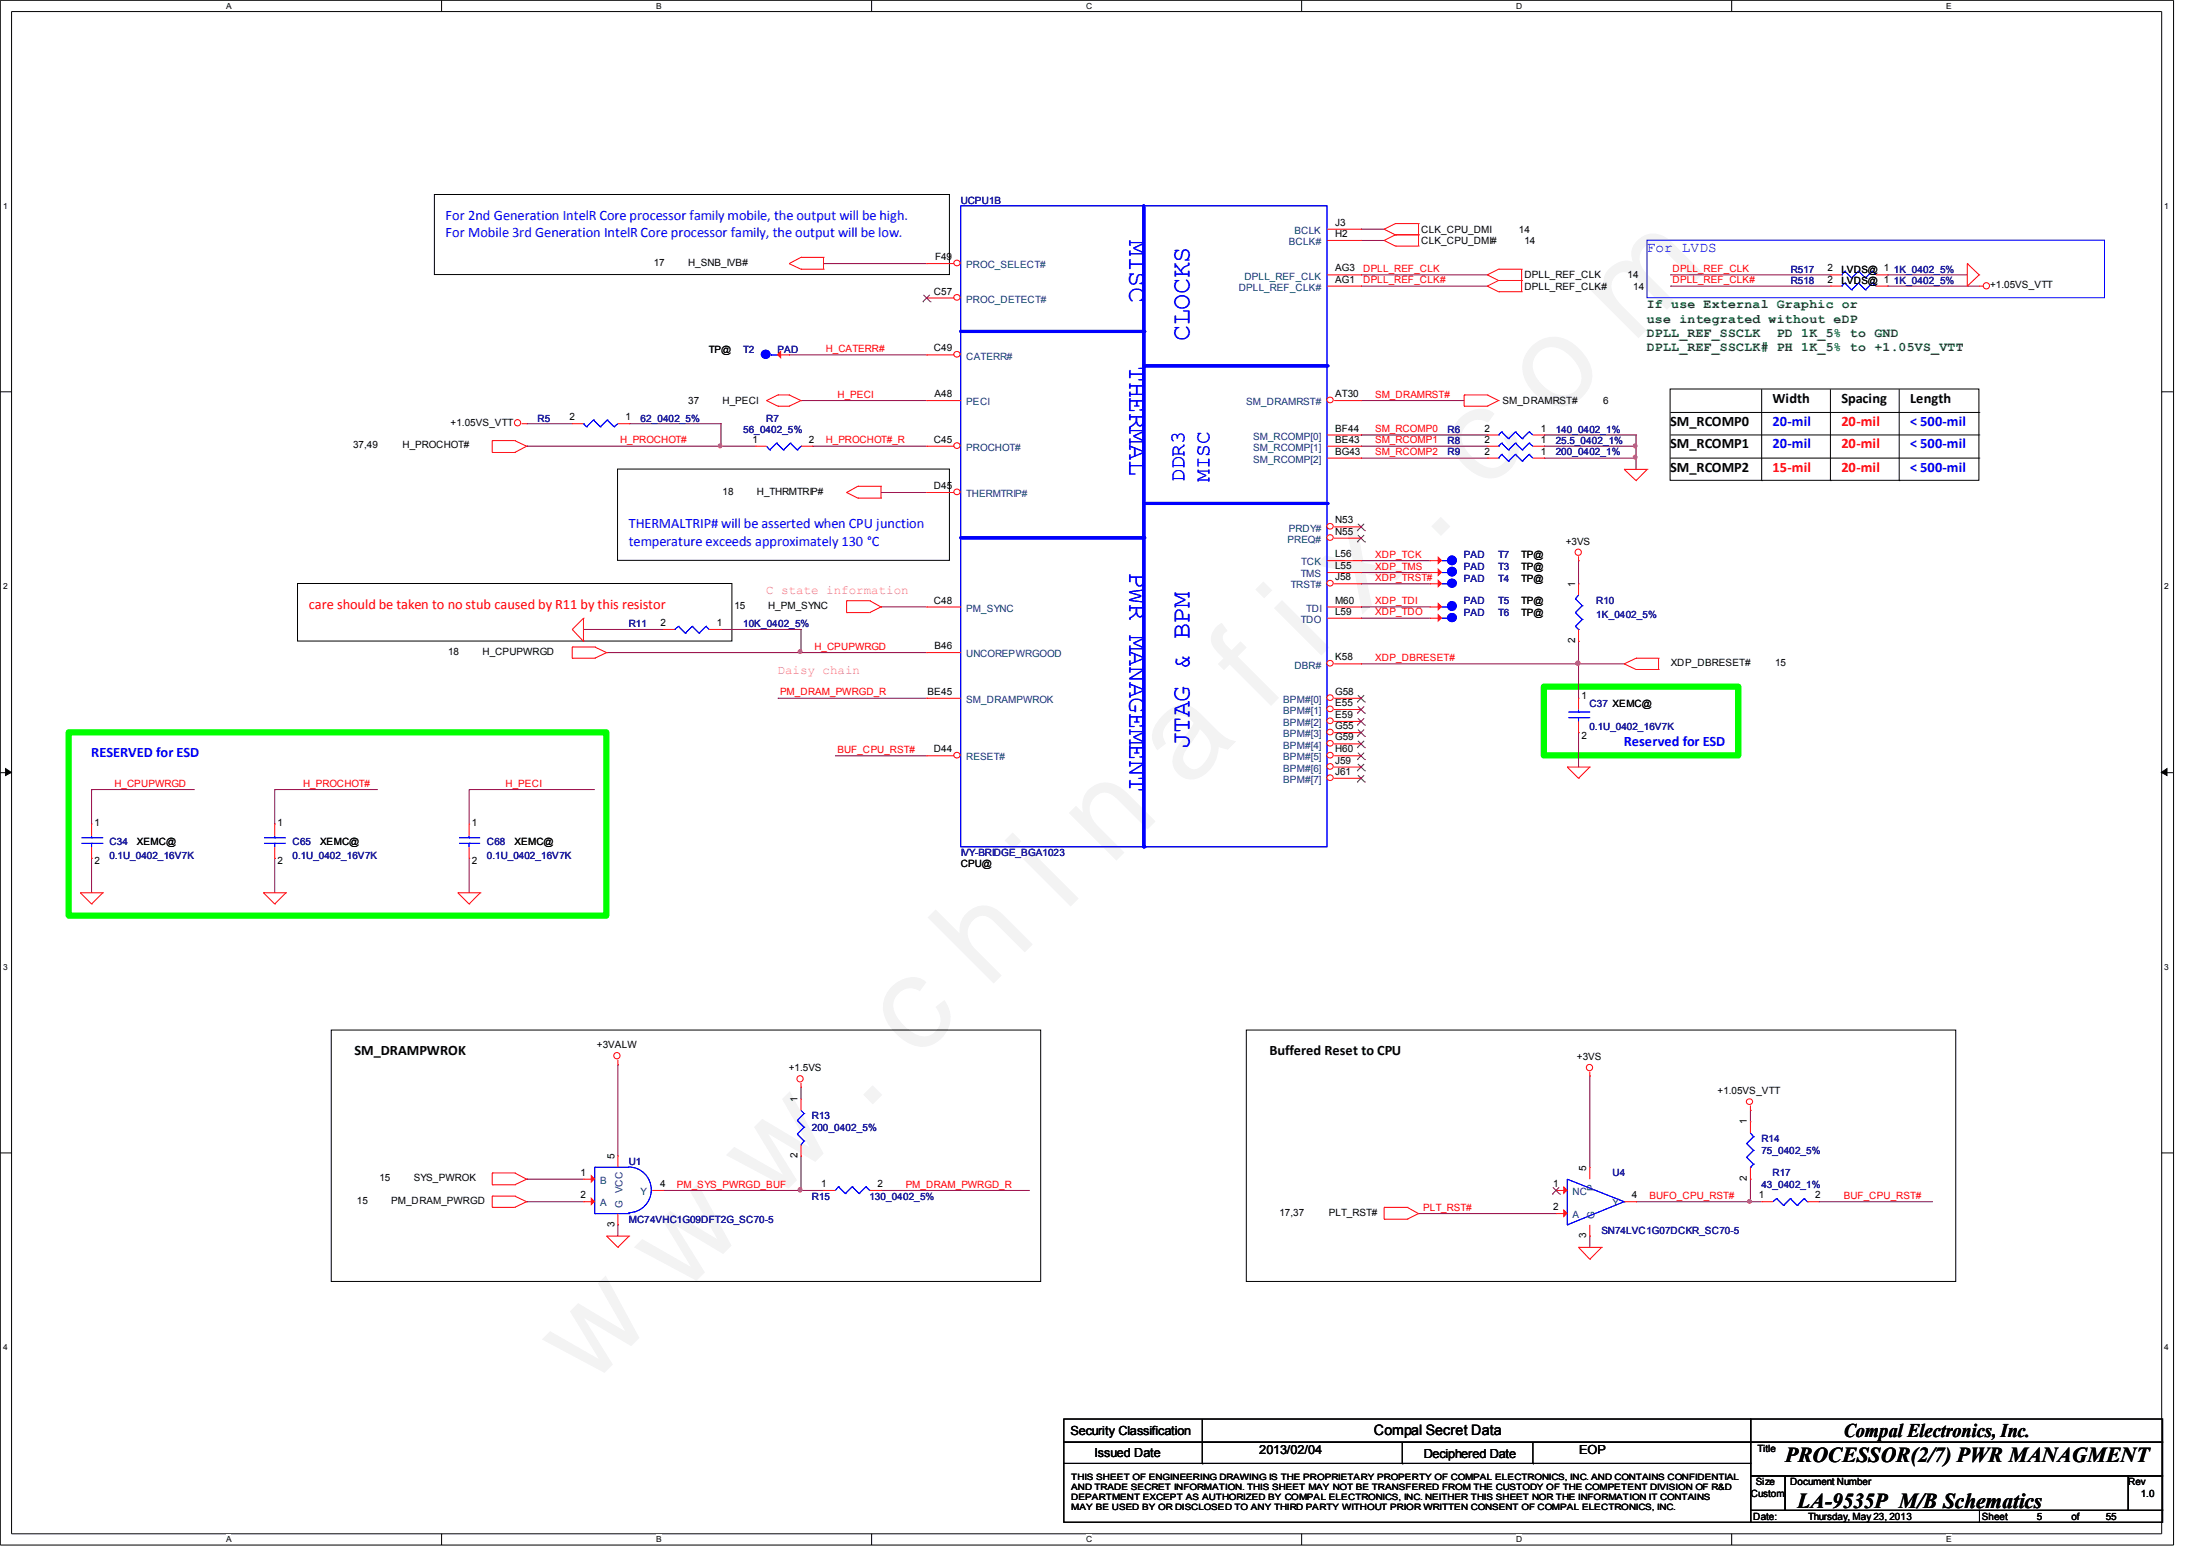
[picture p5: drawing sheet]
<svg xmlns="http://www.w3.org/2000/svg" width="297mm" height="210mm" viewBox="0 0 297 210" stroke-linecap="round" stroke-linejoin="round" font-family="sans-serif">
<defs><g id="words">
<text font-size="17.6" fill="#f0f" x="79.7" y="188" transform="rotate(-45 79.7 188)">w w w . c h i n a f i x . c o m</text>
<g font-size="3.5" fill="#00f">
<text x="153" y="32.5" transform="rotate(90 153 32.5)">MISC</text>
<text x="161.1" y="46.1" transform="rotate(-90 161.1 46.1)">CLOCKS</text>
<text x="153" y="49.5" transform="rotate(90 153 49.5)">THERMAL</text>
<text x="153" y="77.5" transform="rotate(90 153 77.5)">PWR MANAGEMENT</text>
<text x="161.1" y="101.3" transform="rotate(-90 161.1 101.3)">JTAG &amp; BPM</text>
</g>
<g font-size="2.9">
<text x="241.8" y="198">PROCESSOR(2/7) PWR MANAGMENT</text>
<text x="243.5" y="204.1">LA-9535P M/B Schematics</text>
</g>
<g font-size="2.8" fill="#00f">
<text x="160.4" y="65.2" transform="rotate(-90 160.4 65.2)">DDR3</text>
<text x="163.8" y="65.2" transform="rotate(-90 163.8 65.2)">MISC</text>
</g>
<text font-size="2.6" x="249.8" y="194.6">Compal Electronics, Inc.</text>
<g font-size="1.9" fill="#00f">
<text x="60.4" y="29.7">For 2nd Generation IntelR Core processor family mobile, the output will be high.</text>
<text x="60.4" y="32.1">For Mobile 3rd Generation IntelR Core processor family, the output will be low.</text>
<text x="223.1" y="34.1">For LVDS</text>
<text x="240.1" y="57.7">20-mil</text>
<text x="258.7" y="57.7">&lt; 500-mil</text>
<text x="240.1" y="60.7">20-mil</text>
<text x="258.7" y="60.7">&lt; 500-mil</text>
<text x="258.7" y="63.8">&lt; 500-mil</text>
<text x="85.2" y="71.5">THERMALTRIP# will be asserted when CPU junction</text>
<text x="85.2" y="73.9">temperature exceeds approximately 130 °C</text>
<text x="220" y="101">Reserved for ESD</text>
<text x="12.4" y="102.5">RESERVED for ESD</text>
</g>
<g font-size="1.9">
<text x="226.2" y="57.7">SM_RCOMP0</text>
<text x="240.1" y="54.5">Width</text>
<text x="249.4" y="54.5">Spacing</text>
<text x="258.7" y="54.5">Length</text>
<text x="226.2" y="60.7">SM_RCOMP1</text>
<text x="226.2" y="63.8">SM_RCOMP2</text>
<text x="48" y="142.8">SM_DRAMPWROK</text>
<text x="172" y="142.8">Buffered Reset to CPU</text>
<text x="186.1" y="194.3">Compal Secret Data</text>
</g>
<g font-size="1.9" fill="#f00">
<text x="249.4" y="57.7">20-mil</text>
<text x="240.1" y="63.8">15-mil</text>
<text x="249.4" y="60.7">20-mil</text>
<text x="249.4" y="63.8">20-mil</text>
<text x="41.8" y="82.4">care should be taken to no stub caused by R11 by this resistor</text>
</g>
<g font-size="1.8" fill="#008000">
<text x="223.1" y="41.7">If use External Graphic or</text>
<text x="223.1" y="43.7">use integrated without eDP</text>
<text x="223.1" y="45.6">DPLL_REF_SSCLK</text>
<text x="223.1" y="47.6">DPLL_REF_SSCLK# PH 1K_5% to +1.05VS_VTT</text>
<text x="240.7" y="45.6">PD 1K_5% to GND</text>
</g>
<g font-size="1.7" fill="#f0f">
<text x="103.8" y="80.4">C state information</text>
<text x="105.3" y="91.3">Daisy chain</text>
</g>
<g font-size="1.7">
<text x="145" y="194.3">Security Classification</text>
<text x="148.3" y="197.3">Issued Date</text>
<text x="170.6" y="196.9">2013/02/04</text>
<text x="192.9" y="197.4">Deciphered Date</text>
<text x="213.9" y="196.9">EOP</text>
</g>
<g font-size="1.4" fill="#000080">
<text x="130.1" y="27.6">UCPU1B</text>
<text x="242.6" y="36.9">R517</text>
<text x="242.6" y="38.4">R518</text>
<text x="256.5" y="36.9">1K_0402_5%</text>
<text x="256.5" y="38.4">1K_0402_5%</text>
<text x="100.7" y="47.8">T2</text>
<text x="105.3" y="47.8">PAD</text>
<text x="72.8" y="57.1">R5</text>
<text x="86.8" y="57.1">62_0402_5%</text>
<text x="100.7" y="58.6">56_0402_5%</text>
<text x="103.8" y="57.1">R7</text>
<text x="196.1" y="58.6">R6</text>
<text x="210.7" y="58.6">140_0402_1%</text>
<text x="196.1" y="61.6">R9</text>
<text x="196.1" y="60.1">R8</text>
<text x="210.7" y="61.6">200_0402_1%</text>
<text x="210.7" y="60.1">25.5_0402_1%</text>
<text x="198.3" y="77.1">PAD</text>
<text x="198.3" y="75.6">PAD</text>
<text x="202.9" y="77.1">T3</text>
<text x="202.9" y="75.6">T7</text>
<text x="198.3" y="78.7">PAD</text>
<text x="198.3" y="83.4">PAD</text>
<text x="198.3" y="81.8">PAD</text>
<text x="202.9" y="78.7">T4</text>
<text x="202.9" y="83.4">T6</text>
<text x="202.9" y="81.8">T5</text>
<text x="216.2" y="81.8">R10</text>
<text x="216.2" y="83.7">1K_0402_5%</text>
<text x="85.2" y="84.9">R11</text>
<text x="100.7" y="84.9">10K_0402_5%</text>
<text x="215.3" y="95.8">C37 XEMC@</text>
<text x="215.3" y="98.9">0.1U_0402_16V7K</text>
<text x="14.8" y="114.4">C34</text>
<text x="14.8" y="116.2">0.1U_0402_16V7K</text>
<text x="39.6" y="114.4">C65</text>
<text x="39.6" y="116.2">0.1U_0402_16V7K</text>
<text x="66" y="114.4">C68</text>
<text x="66" y="116.2">0.1U_0402_16V7K</text>
<text x="130.1" y="115.9">IVY-BRIDGE_BGA1023</text>
<text x="110" y="151.6">R13</text>
<text x="110" y="153.1">200_0402_5%</text>
<text x="238.6" y="154.6">R14</text>
<text x="85.2" y="157.7">U1</text>
<text x="218.4" y="159.3">U4</text>
<text x="238.6" y="156.2">75_0402_5%</text>
<text x="238.6" y="160.9">43_0402_1%</text>
<text x="240.1" y="159.3">R17</text>
<text x="85.2" y="165.5">MC74VHC1G09DFT2G_SC70-5</text>
<text x="110" y="162.4">R15</text>
<text x="117.8" y="162.4">130_0402_5%</text>
<text x="216.9" y="167">SN74LVC1G07DCKR_SC70-5</text>
</g>
<g font-size="1.4">
<text x="126.7" y="35.2">F49</text>
<text x="180.8" y="32.1">H2</text>
<text x="180.8" y="30.6">J3</text>
<text x="192.5" y="33">CLK_CPU_DMI#</text>
<text x="192.5" y="31.5">CLK_CPU_DMI</text>
<text x="205.7" y="31.5">14</text>
<text x="206.5" y="33">14</text>
<text x="88.6" y="36.1">17</text>
<text x="93.2" y="36.1">H_SNB_IVB#</text>
<text x="126.5" y="39.9">C57</text>
<text x="180.8" y="38.3">AG1</text>
<text x="180.8" y="36.7">AG3</text>
<text x="206.5" y="37.7">DPLL_REF_CLK</text>
<text x="206.5" y="39.2">DPLL_REF_CLK#</text>
<text x="220.5" y="37.7">14</text>
<text x="221.2" y="39.2">14</text>
<text x="247.6" y="36.7">2</text>
<text x="247.6" y="38.3">2</text>
<text x="249.4" y="36.9">LVDS@ 1</text>
<text x="249.4" y="38.4">LVDS@ 1</text>
<text x="269.6" y="39">+1.05VS_VTT</text>
<text x="96" y="47.8">TP@</text>
<text x="126.5" y="47.6">C49</text>
<text x="126.6" y="53.8">A48</text>
<text x="180.8" y="53.8">AT30</text>
<text x="61" y="57.7">+1.05VS_VTT</text>
<text x="77.1" y="56.9">2</text>
<text x="84.8" y="56.9">1</text>
<text x="93.2" y="54.7">37</text>
<text x="97.9" y="54.7">H_PECI</text>
<text x="101.9" y="59.9">1</text>
<text x="109.6" y="59.9">2</text>
<text x="126.5" y="59.9">C45</text>
<text x="180.8" y="59.9">BE43</text>
<text x="180.8" y="58.4">BF44</text>
<text x="201.1" y="59.9">2</text>
<text x="201.1" y="58.4">2</text>
<text x="203.5" y="54.7">SM_DRAMRST#</text>
<text x="208.7" y="59.9">1</text>
<text x="208.7" y="58.4">1</text>
<text x="217.2" y="54.7">6</text>
<text x="47.8" y="60.7">37,49</text>
<text x="54.5" y="60.7">H_PROCHOT#</text>
<text x="180.8" y="61.6">BG43</text>
<text x="201.1" y="61.6">2</text>
<text x="208.7" y="61.6">1</text>
<text x="97.9" y="67.1">18</text>
<text x="102.5" y="67.1">H_THRMTRIP#</text>
<text x="126.5" y="66.2">D45</text>
<text x="180.8" y="70.9">N53</text>
<text x="180.8" y="72.4">N55</text>
<text x="180.8" y="75.4">L56</text>
<text x="180.8" y="77">L55</text>
<text x="206.1" y="77.1">TP@</text>
<text x="206.1" y="75.6">TP@</text>
<text x="212.1" y="73.7">+3VS</text>
<text x="99.5" y="82.5">15</text>
<text x="104.1" y="82.5">H_PM_SYNC</text>
<text x="126.5" y="81.7">C48</text>
<text x="180.8" y="78.6">J58</text>
<text x="180.8" y="81.7">M60</text>
<text x="180.8" y="83.2">L59</text>
<text x="206.1" y="78.7">TP@</text>
<text x="206.1" y="83.4">TP@</text>
<text x="206.1" y="81.8">TP@</text>
<text x="60.7" y="88.6">18</text>
<text x="65.4" y="88.6">H_CPUPWRGD</text>
<text x="89.5" y="84.8">2</text>
<text x="97.1" y="84.8">1</text>
<text x="126.6" y="87.9">B46</text>
<text x="180.8" y="89.4">K58</text>
<text x="125.6" y="94.1">BE45</text>
<text x="180.8" y="94.1">G58</text>
<text x="180.8" y="95.6">E55</text>
<text x="214.2" y="94.7">1</text>
<text x="226.3" y="90.2">XDP_DBRESET#</text>
<text x="240.5" y="90.2">15</text>
<text x="126.5" y="101.9">D44</text>
<text x="180.8" y="97.2">E59</text>
<text x="180.8" y="98.7">G55</text>
<text x="180.8" y="100.2">G59</text>
<text x="180.8" y="101.9">H60</text>
<text x="214.2" y="100">2</text>
<text x="180.8" y="103.4">J59</text>
<text x="180.8" y="104.9">J61</text>
<text x="12.8" y="111.8">1</text>
<text x="37.6" y="111.8">1</text>
<text x="63.9" y="111.8">1</text>
<text x="12.8" y="117">2</text>
<text x="18.5" y="114.4">XEMC@</text>
<text x="37.6" y="117">2</text>
<text x="43.3" y="114.4">XEMC@</text>
<text x="63.9" y="117">2</text>
<text x="69.7" y="114.4">XEMC@</text>
<text x="130.1" y="117.4">CPU@</text>
<text x="80.9" y="141.9">+3VALW</text>
<text x="213.6" y="143.5">+3VS</text>
<text x="106.8" y="145">+1.5VS</text>
<text x="232.7" y="148.2">+1.05VS_VTT</text>
<text x="51.4" y="159.9">15</text>
<text x="56" y="159.9">SYS_PWROK</text>
<text x="78.7" y="159.2">1</text>
<text x="89.4" y="160.7">4</text>
<text x="111.3" y="160.7">1</text>
<text x="118.9" y="160.7">2</text>
<text x="210.4" y="160.7">1</text>
<text x="48.3" y="163">15</text>
<text x="53" y="163">PM_DRAM_PWRGD</text>
<text x="78.7" y="162.2">2</text>
<text x="173.3" y="164.6">17,37</text>
<text x="180" y="164.6">PLT_RST#</text>
<text x="210.4" y="163.8">2</text>
<text x="221.1" y="162.2">4</text>
<text x="238.3" y="162.2">1</text>
<text x="245.9" y="162.2">2</text>
<text x="238.1" y="196.6">Title</text>
<text x="237.2" y="202.7">Custom</text>
<text x="237.8" y="201.1">Size</text>
<text x="242.5" y="201.1">Document Number</text>
<text x="288.3" y="201.1">Rev</text>
<text x="290" y="202.7">1.0</text>
<text x="237.5" y="205.7">Date:</text>
<text x="244.9" y="205.7">Thursday, May 23, 2013</text>
<text x="268.5" y="205.7">Sheet</text>
<text x="275.9" y="205.7">5</text>
<text x="280.6" y="205.7">of</text>
<text x="285.2" y="205.7">55</text>
</g>
<g font-size="1.4" fill="#004080">
<text x="174.6" y="33.2">BCLK#</text>
<text x="175.3" y="31.7">BCLK</text>
<text x="130.9" y="41">PROC_DETECT#</text>
<text x="130.9" y="36.3">PROC_SELECT#</text>
<text x="167.8" y="39.4">DPLL_REF_CLK#</text>
<text x="168.6" y="37.8">DPLL_REF_CLK</text>
<text x="130.9" y="48.7">CATERR#</text>
<text x="130.9" y="54.9">PECI</text>
<text x="168.8" y="54.9">SM_DRAMRST#</text>
<text x="169.8" y="59.5">SM_RCOMP[0]</text>
<text x="130.9" y="61">PROCHOT#</text>
<text x="169.8" y="61">SM_RCOMP[1]</text>
<text x="169.8" y="62.7">SM_RCOMP[2]</text>
<text x="130.9" y="67.3">THERMTRIP#</text>
<text x="174.6" y="72">PRDY#</text>
<text x="174.4" y="73.5">PREQ#</text>
<text x="176.3" y="76.5">TCK</text>
<text x="130.9" y="82.8">PM_SYNC</text>
<text x="174.8" y="79.7">TRST#</text>
<text x="176.2" y="78.1">TMS</text>
<text x="177" y="82.8">TDI</text>
<text x="130.9" y="89">UNCOREPWRGOOD</text>
<text x="176.2" y="84.3">TDO</text>
<text x="130.9" y="95.2">SM_DRAMPWROK</text>
<text x="173.8" y="95.2">BPM#[0]</text>
<text x="175.3" y="90.5">DBR#</text>
<text x="173.8" y="96.7">BPM#[1]</text>
<text x="173.8" y="98.3">BPM#[2]</text>
<text x="173.8" y="99.8">BPM#[3]</text>
<text x="173.8" y="101.3">BPM#[4]</text>
<text x="130.9" y="103">RESET#</text>
<text x="173.8" y="103">BPM#[5]</text>
<text x="173.8" y="104.5">BPM#[6]</text>
<text x="173.8" y="106">BPM#[7]</text>
<text x="81.3" y="160.3">B</text>
<text x="86.8" y="161.8">Y</text>
<text x="213" y="161.8">NC</text>
<text x="81.3" y="163.3">A</text>
<text x="213" y="164.9">A</text>
<text x="218.4" y="163.3">Y</text>
</g>
<g font-size="1.4" fill="#f00">
<text x="184.7" y="38.4">DPLL_REF_CLK#</text>
<text x="184.7" y="36.8">DPLL_REF_CLK</text>
<text x="226.6" y="36.8">DPLL_REF_CLK</text>
<text x="226.6" y="38.4">DPLL_REF_CLK#</text>
<text x="111.8" y="47.7">H_CATERR#</text>
<text x="113.5" y="53.8">H_PECI</text>
<text x="186.3" y="53.8">SM_DRAMRST#</text>
<text x="186.3" y="58.5">SM_RCOMP0</text>
<text x="84" y="60">H_PROCHOT#</text>
<text x="111.8" y="60">H_PROCHOT#_R</text>
<text x="186.3" y="60">SM_RCOMP1</text>
<text x="186.3" y="61.6">SM_RCOMP2</text>
<text x="186.3" y="75.5">XDP_TCK</text>
<text x="186.3" y="77.1">XDP_TMS</text>
<text x="186.3" y="81.8">XDP_TDI</text>
<text x="186.3" y="83.3">XDP_TDO</text>
<text x="186.3" y="78.7">XDP_TRST#</text>
<text x="110.3" y="88">H_CPUPWRGD</text>
<text x="186.3" y="89.5">XDP_DBRESET#</text>
<text x="105.7" y="94.1">PM_DRAM_PWRGD_R</text>
<text x="113.5" y="101.9">BUF_CPU_RST#</text>
<text x="15.5" y="106.5">H_CPUPWRGD</text>
<text x="41.1" y="106.5">H_PROCHOT#</text>
<text x="68.5" y="106.5">H_PECI</text>
<text x="91.7" y="160.8">PM_SYS_PWRGD_BUF</text>
<text x="122.7" y="160.8">PM_DRAM_PWRGD_R</text>
<text x="192.8" y="163.9">PLT_RST#</text>
<text x="223.4" y="162.3">BUFO_CPU_RST#</text>
<text x="249.8" y="162.3">BUF_CPU_RST#</text>
</g>
<g font-size="1.3">
<text x="213.4" y="79.4" transform="rotate(-90 213.4 79.4)">1</text>
<text x="213.4" y="87" transform="rotate(-90 213.4 87)">2</text>
<text x="108" y="149.2" transform="rotate(-90 108 149.2)">1</text>
<text x="236.6" y="152.2" transform="rotate(-90 236.6 152.2)">1</text>
<text x="83.2" y="156.9" transform="rotate(-90 83.2 156.9)">5</text>
<text x="108" y="156.8" transform="rotate(-90 108 156.8)">2</text>
<text x="214.9" y="158.5" transform="rotate(-90 214.9 158.5)">5</text>
<text x="236.6" y="159.9" transform="rotate(-90 236.6 159.9)">2</text>
<text x="83.2" y="166.1" transform="rotate(-90 83.2 166.1)">3</text>
<text x="214.9" y="167.6" transform="rotate(-90 214.9 167.6)">3</text>
</g>
<g font-size="1.3" fill="#004080">
<text x="216" y="161.3" transform="rotate(-90 216 161.3)">P</text>
<text x="84.3" y="163.5" transform="rotate(-90 84.3 163.5)">G VCC</text>
<text x="216" y="165" transform="rotate(-90 216 165)">G</text>
</g>
<g font-size="1.2">
<text x="145.1" y="200.3">THIS SHEET OF ENGINEERING DRAWING IS THE PROPRIETARY PROPERTY OF COMPAL ELECTRONICS, INC. AND CONTAINS CONFIDENTIAL</text>
<text x="145.1" y="201.7">AND TRADE SECRET INFORMATION. THIS SHEET MAY NOT BE TRANSFERED FROM THE CUSTODY OF THE COMPETENT DIVISION OF R&amp;D</text>
<text x="145.1" y="203">DEPARTMENT EXCEPT AS AUTHORIZED BY COMPAL ELECTRONICS, INC. NEITHER THIS SHEET NOR THE INFORMATION IT CONTAINS</text>
<text x="145.1" y="204.4">MAY BE USED BY OR DISCLOSED TO ANY THIRD PARTY WITHOUT PRIOR WRITTEN CONSENT OF COMPAL ELECTRONICS, INC.</text>
</g>
<g font-size="1.1">
<text x="30.6" y="1.2">A</text>
<text x="88.9" y="1.2">B</text>
<text x="147.1" y="1.2">C</text>
<text x="205.4" y="1.2">D</text>
<text x="263.6" y="1.2">E</text>
<text x=".4" y="28.3">1</text>
<text x="293.2" y="28.3">1</text>
<text x=".4" y="79.8">2</text>
<text x="293.2" y="79.8">2</text>
<text x=".4" y="131.3">3</text>
<text x="293.2" y="131.3">3</text>
<text x=".4" y="182.8">4</text>
<text x="293.2" y="182.8">4</text>
<text x="30.6" y="208.8">A</text>
<text x="88.9" y="208.8">B</text>
<text x="147.1" y="208.8">C</text>
<text x="205.4" y="208.8">D</text>
<text x="263.6" y="208.8">E</text>
</g>
</g></defs>
<path d="M0 0h294.4v209.2h-294.4zM1.6 1.6h291.2v206h-291.2z" fill="none" stroke="#000" stroke-width=".14"/>
<g fill="#fff">
<path d="M30.6 .2h.6v1.2h-.6z"/>
<path d="M30.6 207.8h.6v1.2h-.6z"/>
</g>
<path d="M59.8 0v1.6M59.8 207.6v1.6" fill="none" stroke="#000" stroke-width=".14"/>
<g fill="#fff">
<path d="M88.9 .2h.7v1.2h-.7z"/>
<path d="M88.9 207.8h.7v1.2h-.7z"/>
</g>
<path d="M118.1 0v1.6M118.1 207.6v1.6" fill="none" stroke="#000" stroke-width=".14"/>
<g fill="#fff">
<path d="M147.2 .2h.7v1.2h-.7z"/>
<path d="M147.2 207.8h.7v1.2h-.7z"/>
</g>
<path d="M176.3 0v1.6M176.3 207.6v1.6" fill="none" stroke="#000" stroke-width=".14"/>
<g fill="#fff">
<path d="M205.4 .2h.8v1.2h-.8z"/>
<path d="M205.4 207.8h.8v1.2h-.8z"/>
</g>
<path d="M234.6 0v1.6M234.6 207.6v1.6" fill="none" stroke="#000" stroke-width=".14"/>
<g fill="#fff">
<path d="M263.7 .2h.6v1.2h-.6z"/>
<path d="M263.7 207.8h.6v1.2h-.6z"/>
<path d="M.4 27.3h.6v1.2h-.6z"/>
<path d="M293.2 27.3h.6v1.2h-.6z"/>
<path d="M.4 78.7h.6v1.3h-.6z"/>
<path d="M293.2 78.7h.6v1.3h-.6z"/>
</g>
<path d="M0 53h1.6M292.8 53h1.5" fill="none" stroke="#000" stroke-width=".14"/>
<g fill="#fff">
<path d="M.4 130.3h.6v1.3h-.6z"/>
<path d="M293.2 130.3h.6v1.3h-.6z"/>
</g>
<path d="M0 104.6h1.6M292.8 104.6h1.5" fill="none" stroke="#000" stroke-width=".14"/>
<path d="M.8 104.1l.7 .5-.7 .4zM292.8 104.6l.7-.5v.9z" fill="#000" stroke="#000" stroke-width=".14"/>
<g fill="#fff">
<path d="M.4 181.8h.6v1.2h-.6z"/>
<path d="M293.2 181.8h.6v1.2h-.6z"/>
</g>
<g fill="none" stroke="#000" stroke-width=".14">
<path d="M58.8 26.3h69.8v10.9h-69.8zM226.2 52.7h41.9v12.3h-41.9zM226.3 55.8h41.8M226.3 58.9h41.8M238.6 52.7v12.4M247.9 52.7v12.4M257.3 52.7v12.4M268.1 55.8h.1M268.1 58.9h.1M40.3 79h58.8v7.8h-58.8zM83.7 63.5h44.9v12.4h-44.9zM226.3 62h41.8"/>
<path d="M238.6 65.1h.1M247.9 65.1h.1M257.3 65.1h.1M268.1 62h.1M44.9 139.4h96.1v34.1h-96.1zM168.8 139.4h96.1v34.1h-96.1zM0 156.1h1.6M292.8 156.1h1.5M144.1 192.1h93.1v3.1h-93.1zM144.1 195.2h93.1v2.9h-93.1zM144.1 198.1h93.1v8h-93.1zM162.9 195.3h.1"/>
<path d="M162.9 198.2h.1M162.9 192.2v6M189.9 198.2h.1M189.9 195.3v2.9M207.6 198.2h.1M207.6 195.3v2.9M237.2 192.1h55.7v3.1h-55.7zM237.2 195.2h55.7v4.6h-55.7zM237.2 199.8h4.6v4.7h-4.6zM241.8 199.8h46.5v4.7h-46.5zM288.3 199.8h4.6v4.7h-4.6zM237.2 204.5h30.9v1.6h-30.9z"/>
<path d="M268.1 204.5h24.8v1.6h-24.8z"/>
</g>
<path d="M9.3 99.1h72.8v24.9h-72.8z" fill="none" stroke="#0f0" stroke-width=".85"/>
<g fill="none" stroke="#00f" stroke-width=".14">
<path d="M130.1 27.9h49.6v86.7h-49.6zM223.1 32.5h62v7.8h-62zM249.5 37.2h.1M249.5 38.7h.1M249.9 36.7h.1M249.9 38.3h.1M249.9 36.7l.9 .9M249.9 36.7l-.4 .5M249.9 38.3l.9 .9M249.9 38.3l-.4 .4M250.8 37.6h.1M250.8 39.2h.1"/>
<path d="M251.8 36.7h.1M251.8 38.3h.1M251.8 36.7l.9 .9M251.8 36.7l-1 .9M251.8 38.3l.9 .9M251.8 38.3l-1 .9M252.7 37.6h.1M252.7 39.2h.1M253.6 36.7h.1M253.6 38.3h.1M253.6 36.7l.5 .5M253.6 36.7l-.9 .9"/>
<path d="M253.6 38.3l.5 .4M253.6 38.3l-.9 .9M11 114.2h2.8M11 113.4h2.8M12.4 113.4h.1M12.4 114.2h.1M12.4 113.2v.2M12.4 114.2v.5M13.8 114.2h.1M13.8 113.4h.1M35.8 114.2h2.8M35.8 113.4h2.8"/>
<path d="M37.2 113.4h.1M37.2 114.2h.1M37.2 113.2v.2M37.2 114.2v.5M38.6 114.2h.1M38.6 113.4h.1M62.2 114.2h2.7M62.2 113.4h2.7M63.5 113.4h.1M63.5 114.2h.1M63.5 113.2v.2M63.5 114.2v.5"/>
<path d="M64.9 114.2h.1M64.9 113.4h.1M237.1 158h.1M237.1 153.4l.4 .5M237.5 153.9h.1M237.5 155.7h.1M237.5 157.6h.1M237.5 153.9l-.9 .9 .9 .9M237.5 155.7l-.9 1 .9 .9M237.5 157.6l-.4 .4M240.7 162.3h.1M240.7 162.3l-.5 .4"/>
<path d="M240.7 162.3l.9 .9M241.6 163.2h.1M242.5 162.3h.1M242.5 162.3l-.9 .9M242.5 162.3l1 .9M243.5 163.2h.1M244.4 162.3h.1M244.4 162.3l-.9 .9M244.4 162.3l.4 .4M244.8 162.7h.1"/>
</g>
<g fill="none" stroke="#800040" stroke-width=".14">
<path d="M226.3 37.2h21.6M226.3 38.7h21.6M255.7 37.2h.1M255.7 38.7h.1M255.7 37.2h10.8M255.7 38.7h12.4M184.4 89.9h29.4M12.4 116.2h.1M12.4 106.9h.1M12.4 106.9v4.6M12.4 116.2v4.7M12.4 106.9h14"/>
<path d="M37.2 106.9h.1M37.2 116.2h.1M37.2 106.9h14M37.2 106.9v4.6M37.2 116.2v4.7M63.5 106.9h.1M63.5 116.2h.1M63.5 106.9h17.1M63.5 106.9v4.6M63.5 116.2v4.7M237.1 150.3h.1M237.1 159.6h.1"/>
<path d="M237.1 150.3v1.5M237.1 159.6v3.1M221.6 162.7h17M237.1 162.7h.1M246.3 162.7h.1M246.3 162.7h15.5"/>
</g>
<circle cx="237" cy="162.6" r=".25" fill="#f0f" stroke="#f0f" stroke-width=".14"/>
<g fill="none" stroke="#f00" stroke-width=".14">
<path d="M247.9 37.2h.1M247.9 38.7h.1M247.9 38.7h1.6M247.9 37.2h1.6M254.1 38.7h1.6M254.1 37.2h1.6M255.7 37.2h.1M255.7 38.7h.1M266.5 35.7h.1M266.5 38.7h.1M266.5 35.7v3M266.5 35.7l1.6 1.5"/>
<path d="M268.1 37.2h.1M268.1 38.7h.1M268.1 37.2l-1.6 1.5M268.1 38.7h.6M66.7 59.6h.1M66.7 59.6h3M66.7 59.6v1.7M66.7 61.3h.1M66.7 61.3h3M12.4 111.5h.1M12.4 116.2h.1M12.4 111.5v1.7"/>
<path d="M12.4 114.7v1.5M37.2 111.5h.1M37.2 116.2h.1M37.2 111.5v1.7M37.2 114.7v1.5M63.5 111.5h.1M63.5 116.2h.1M63.5 111.5v1.7M63.5 114.7v1.5M10.9 120.9h.1M10.9 120.9h3M10.9 120.9l1.5 1.5"/>
<path d="M12.4 122.4h.1M13.9 120.9h.1M13.9 120.9l-1.5 1.5M35.7 120.9h.1M35.7 120.9h3M35.7 120.9l1.5 1.5M37.2 122.4h.1M38.7 120.9h.1M38.7 120.9l-1.5 1.5M62 120.9h.1M62 120.9h3.1M62 120.9l1.5 1.5"/>
<path d="M63.5 122.4h.1M65.1 120.9h.1M65.1 120.9l-1.6 1.5M66.7 158.8h.1M66.7 158.8v1.6M66.7 158.8h3M237.1 150.3h.1M237.1 151.8h.1M237.1 159.6h.1M237.1 149.6v.7M237.1 151.8v1.6M237.1 158v1.6"/>
<path d="M66.7 163.4h.1M66.7 161.9h.1M66.7 160.4h.1M66.7 161.9v1.5M66.7 161.9h3M66.7 163.4h3M66.7 160.4h3M238.6 162.7h.1M238.6 162.7h1.6M244.8 162.7h1.5M246.3 162.7h.1"/>
<circle cx="269.1" cy="38.7" r=".42"/>
<circle cx="237" cy="149.1" r=".4"/>
</g>
<path d="M154.9 27.9v86.7" fill="none" stroke="#00f" stroke-width=".42"/>
<use href="#words"/>
</svg>
